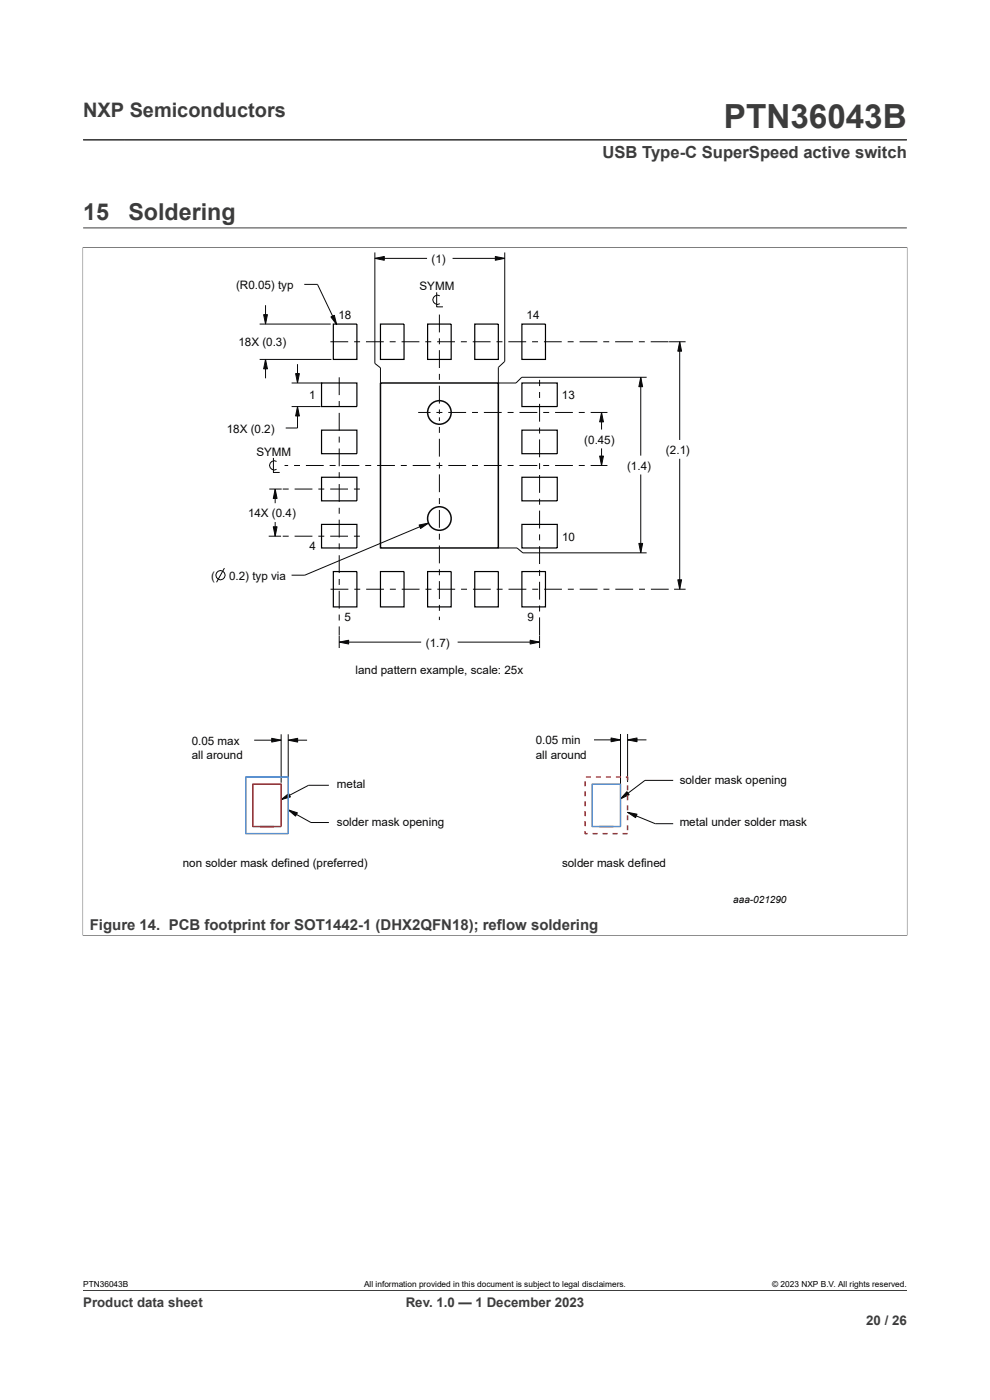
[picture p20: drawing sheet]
<svg xmlns="http://www.w3.org/2000/svg" width="210mm" height="297mm" viewBox="0 0 210 297" stroke-linecap="round" stroke-linejoin="round" font-family="sans-serif">
<defs><g id="words">
<text font-size="7.1" fill="#3c3c3c" x="153.6" y="27.2">PTN36043B</text>
<g font-size="4.9" fill="#3c3c3c">
<text x="17.6" y="46.6">15</text>
<text x="27.2" y="46.6">Soldering</text>
</g>
<text font-size="4.2" fill="#3c3c3c" x="17.6" y="24.8">NXP Semiconductors</text>
<text font-size="3.5" fill="#3c3c3c" x="127.8" y="33.5">USB Type-C SuperSpeed active switch</text>
<text font-size="3.2" fill="#3c3c3c" x="19" y="197.3">Figure 14. PCB footprint for SOT1442-1 (DHX2QFN18); reflow soldering</text>
<g font-size="2.8" fill="#3c3c3c">
<text x="17.6" y="277.3">Product data sheet</text>
<text x="86.1" y="277.3">Rev. 1.0 — 1 December 2023</text>
<text x="183.7" y="281">20 / 26</text>
</g>
<g font-size="2.5" fill="#09090a">
<text x="91.5" y="55.8">(1)</text>
<text x="50.1" y="61.3">(R0.05) typ</text>
<text x="89" y="61.5">SYMM</text>
<text x="71.8" y="67.7">18</text>
<text x="111.7" y="67.7">14</text>
<text x="50.6" y="73.5">18X (0.3)</text>
<text x="65.6" y="84.7">1</text>
<text x="119.2" y="84.7">13</text>
<text x="48.1" y="91.8">18X (0.2)</text>
<text x="123.9" y="94.1">(0.45)</text>
<text x="54.4" y="96.7">SYMM</text>
<text x="133" y="99.6">(1.4)</text>
<text x="141.3" y="96.3">(2.1)</text>
<text x="52.6" y="109.7">14X (0.4)</text>
<text x="65.6" y="116.7">4</text>
<text x="119.2" y="114.8">10</text>
<text x="44.8" y="123">(</text>
<text x="48.6" y="122.9">0.2) typ via</text>
<text x="73.1" y="131.7">5</text>
<text x="111.9" y="131.8">9</text>
<text x="90.3" y="137.2">(1.7)</text>
<text x="75.4" y="142.9">land pattern example, scale: 25x</text>
<text x="40.7" y="158">0.05 max</text>
<text x="40.7" y="161">all around</text>
<text x="113.6" y="157.9">0.05 min</text>
<text x="113.6" y="160.9">all around</text>
<text x="71.5" y="167.3">metal</text>
<text x="144.2" y="166.4">solder mask opening</text>
<text x="71.5" y="175.3">solder mask opening</text>
<text x="144.2" y="175.3">metal under solder mask</text>
<text x="38.8" y="183.8">non solder mask defined (preferred)</text>
<text x="119.2" y="183.8">solder mask defined</text>
</g>
<text font-size="2.1" x="155.5" y="191.5">aaa-021290</text>
<g font-size="1.8">
<text x="17.6" y="273.1">PTN36043B</text>
<text x="77.2" y="273.1">All information provided in this document is subject to legal disclaimers.</text>
<text x="163.8" y="273.1">© 2023 NXP B.V. All rights reserved.</text>
</g>
</g></defs>
<path d="M17.6 29.7h174.8M17.5 52.5h175M17.6 52.4v146.1M17.6 48.3h174.8M192.4 52.4v146.1M17.5 198.4h175" fill="none" stroke="#3c3c3c" stroke-width=".21"/>
<path d="M62.7 79.2h.8l-.4 2z" fill="#09090a"/>
<path d="M62.7 79.2h.8l-.4 2z" fill="none" stroke="#09090a" stroke-width=".21"/>
<path d="M63.1 86.2l.4 2h-.8z" fill="#09090a"/>
<path d="M63.1 86.2l.4 2h-.8z" fill="none" stroke="#09090a" stroke-width=".21"/>
<path d="M55.9 66.8h.8l-.4 2z" fill="#09090a"/>
<path d="M55.9 66.8h.8l-.4 2z" fill="none" stroke="#09090a" stroke-width=".21"/>
<path d="M56.3 76.3l.4 2h-.8z" fill="#09090a"/>
<g fill="none" stroke="#09090a" stroke-width=".21">
<path d="M56.3 76.3l.4 2h-.8zM47.6 120.5l-1.7 3"/>
<circle cx="46.8" cy="122" r=".98"/>
</g>
<path d="M88.9 111.4l2-.4-1.7 1.1z" fill="#09090a"/>
<path d="M88.9 111.4l2-.4-1.7 1.1z" fill="none" stroke="#09090a" stroke-width=".21"/>
<path d="M58.4 103.7l.4 2h-.8z" fill="#09090a"/>
<path d="M58.4 103.7l.4 2h-.8z" fill="none" stroke="#09090a" stroke-width=".21"/>
<path d="M58 111.8h.8l-.4 2z" fill="#09090a"/>
<path d="M58 111.8h.8l-.4 2z" fill="none" stroke="#09090a" stroke-width=".21"/>
<path d="M144.2 72.5l.4 2h-.8z" fill="#09090a"/>
<path d="M144.2 72.5l.4 2h-.8z" fill="none" stroke="#09090a" stroke-width=".21"/>
<path d="M143.8 123h.8l-.4 2z" fill="#09090a"/>
<path d="M143.8 123h.8l-.4 2z" fill="none" stroke="#09090a" stroke-width=".21"/>
<path d="M72 136.2l2-.4v.8z" fill="#09090a"/>
<path d="M72 136.2l2-.4v.8z" fill="none" stroke="#09090a" stroke-width=".21"/>
<path d="M112.5 135.8l2 .4-2 .4z" fill="#09090a"/>
<path d="M112.5 135.8l2 .4-2 .4z" fill="none" stroke="#09090a" stroke-width=".21"/>
<path d="M127.2 96.8h.8l-.4 2z" fill="#09090a"/>
<path d="M127.2 96.8h.8l-.4 2z" fill="none" stroke="#09090a" stroke-width=".21"/>
<path d="M127.6 87.5l.4 2h-.8z" fill="#09090a"/>
<path d="M127.6 87.5l.4 2h-.8z" fill="none" stroke="#09090a" stroke-width=".21"/>
<path d="M79.5 54.8l2-.4v.8z" fill="#09090a"/>
<path d="M79.5 54.8l2-.4v.8z" fill="none" stroke="#09090a" stroke-width=".21"/>
<path d="M105.1 54.4l2 .4-2 .4z" fill="#09090a"/>
<path d="M105.1 54.4l2 .4-2 .4z" fill="none" stroke="#09090a" stroke-width=".21"/>
<path d="M70.2 67.2l.7-.3 .5 2z" fill="#09090a"/>
<path d="M70.2 67.2l.7-.3 .5 2z" fill="none" stroke="#09090a" stroke-width=".21"/>
<path d="M135.9 80l.4 2h-.8z" fill="#09090a"/>
<path d="M135.9 80l.4 2h-.8z" fill="none" stroke="#09090a" stroke-width=".21"/>
<path d="M135.5 115.3h.8l-.4 2z" fill="#09090a"/>
<g fill="none" stroke="#09090a" stroke-width=".21">
<path d="M79.5 53.6v23.5l1.2 .9v3.2M79.5 54.8h11.1M96 54.8h11.1M107.1 53.6v23.1l-1.4 1.2v3.3h3.8l1.2-1.2h26.5M55.1 76.3h15.2M55.1 68.8h15.1M56.3 64.8v4M56.3 76.3v4M63.1 77.2v4M64.5 60.3h2.8l4.1 8.6M70.1 72.5h3.8M75.1 72.5h1.3"/>
<path d="M77.6 72.5h3.8M82.7 72.5h1.2M85.2 72.5h3.8M90.2 72.5h1.3M92.6 62v3.1h1.4M92.7 72.5h3.8M93.2 66.7v3.8M93.2 71.8v1.2M93.2 74.3v3.8M93.2 79.3v1.3M93.3 62.8a.98 .98 0 0 0-1.5 .8 .98 .98 0 0 0 1.5 .8M97.8 72.5h1.2"/>
<path d="M100.3 72.5h3.8M105.3 72.5h1.3M107.8 72.5h3.8M112.9 72.5h1.2M115.4 72.5h3.8M120.4 72.5h1.3M122.9 72.5h3.8M128 72.5h1.2M130.5 72.5h3.8M135.5 72.5h1.3M138 72.5h3.8M141.9 72.5h3.5"/>
<path d="M144.2 72.5v20.8M58 97.1v3.1h1.3M58.7 97.9a.98 .98 0 0 0-1.5 .8 .98 .98 0 0 0 1.5 .9M60.4 98.8h.7M61.9 86.2h6.1M61.9 81.2h6.4M62.4 98.8h1.2M63.1 86.2v4.6h-2.5M64.9 98.8h3.8M69.9 98.8h1.3M72 80v3.8M72 85.1v1.2"/>
<path d="M72 87.6v3.8M72 92.6v1.3M72 95.1v3.8M72.4 98.8h3.8M77.5 98.8h1.2M80 98.8h3.8M85 98.8h1.3M87.5 98.8h3.8M88.7 87.5h2.6M92.6 98.8h1.2M92.6 87.5h1.2M93.2 81.8v3.8"/>
<path d="M93.2 86.9v.9M93.2 88.5v.8M93.2 90.6v1.2M93.2 93.1v3.8M93.2 98.1v1.3M95.1 98.8h3.8M95.1 87.5h3.8M100.1 98.8h1.3M100.1 87.5h1.3M102.6 98.8h3.8M102.6 87.5h3.8M107.7 98.8h1.2"/>
<path d="M107.7 87.5h1.2M110.2 98.8h3.8M110.2 87.5h3.8M114.5 80.6v1.3M114.5 83.2v1.2M114.5 85.7v3.8M114.5 90.7v1.3M114.5 93.2v3.8M114.5 98.3v1.2M115.2 98.8h1.3M115.2 87.5h1.3M117.7 98.8h3.8"/>
<path d="M117.7 87.5h3.8M122.8 98.8h1.2M122.8 87.5h1.2M125.3 98.8h3.6M125.3 87.5h3.6M127.6 87.5v3.6M127.6 95.1v3.7M135.9 80v16.7M144.2 97.3v27.7M57 113.8h2.6M57.1 103.7h2.6M58.4 103.7v3"/>
<path d="M58.4 110.7v3.1M60 113.8h1.2M60 103.7h1.2M62.5 113.8h3.8M62.5 103.7h3.8M67.5 113.8h1.3M67.5 103.7h1.3M70 113.8h3.8M70 103.7h3.8M72 100.2v1.2M72 102.7v3.8M72 107.7v1.3"/>
<path d="M72 110.2v3.8M72 115.3v1.2M72 117.8v3.8M75.1 113.8h1.2M75.1 103.7h1.2M90.9 111l-26.2 11h-2.8M93.2 100.6v3.8M93.2 105.7v1.2M93.2 108.2v3.8M93.2 113.2v1.3M93.2 115.7v3.8M105.7 116.2h4l1.2 1.1h26.3"/>
<path d="M114.5 100.8v3.8M114.5 105.8v1.3M114.5 108.3v3.8M114.5 113.4v1.2M114.5 115.9v3.8M135.5 115.3h.8l-.4 2zM135.9 100.7v16.6M70.1 125h3.8M72 122.8v1.3M72 125.3v3.8M72 130.4v1.2M72 132.9v1.9"/>
<path d="M72 134.8v2.7M72 136.2h17.3M75.2 125h1.2M77.7 125h3.7M82.7 125h1.3M85.2 125h3.8M90.3 125h1.2M92.8 125h3.7M93.2 120.8v1.2M93.2 123.3v3.8M93.2 128.3v1.3M93.2 130.8v.7"/>
<path d="M97.1 136.2h17.4M97.8 125h1.3M100.3 125h3.8M105.4 125h1.2M107.9 125h3.7M112.9 125h1.3M114.5 120.9v1.3M114.5 123.4v3.8M114.5 128.5v1.2M114.5 131v6.5M115.4 125h3.8M120.5 125h1.2"/>
<path d="M123 125h3.7M128 125h1.3M130.5 125h3.8M135.6 125h1.2M138.1 125h3.7M143 125h2.4"/>
</g>
<g fill="none" stroke="#09090a" stroke-width=".32">
<circle cx="93.2" cy="87.5" r="2.5"/>
<circle cx="93.2" cy="110" r="2.5"/>
</g>
<path d="M129.6 156.6l2 .4-2 .4z" fill="#09090a"/>
<path d="M129.6 156.6l2 .4-2 .4z" fill="none" stroke="#09090a" stroke-width=".21"/>
<path d="M133.1 157l2-.4v.8z" fill="#09090a"/>
<path d="M133.1 157l2-.4v.8z" fill="none" stroke="#09090a" stroke-width=".21"/>
<path d="M57.6 156.6l2 .4-2 .4z" fill="#09090a"/>
<path d="M57.6 156.6l2 .4-2 .4z" fill="none" stroke="#09090a" stroke-width=".21"/>
<path d="M61.1 157l2-.4v.8z" fill="#09090a"/>
<path d="M61.1 157l2-.4v.8z" fill="none" stroke="#09090a" stroke-width=".21"/>
<path d="M133 168l.5 .6-1.9 .9z" fill="#09090a"/>
<path d="M133 168l.5 .6-1.9 .9z" fill="none" stroke="#09090a" stroke-width=".21"/>
<path d="M133.1 172.3l2 .4-.3 .8z" fill="#09090a"/>
<path d="M133.1 172.3l2 .4-.3 .8z" fill="none" stroke="#09090a" stroke-width=".21"/>
<path d="M59.6 169.6l1.6-1.2 .4 .7z" fill="#09090a"/>
<path d="M59.6 169.6l1.6-1.2 .4 .7z" fill="none" stroke="#09090a" stroke-width=".21"/>
<path d="M61.1 171.8l2 .6-.4 .7z" fill="#09090a"/>
<g fill="none" stroke="#09090a" stroke-width=".21">
<path d="M53.9 157h5.7M59.6 155.8v10.2M61.1 155.8v9.3M61.1 157h4M126 157h5.6M131.6 155.7v10.7M133.1 155.7v10.2M133.1 157h4M61.1 171.8l2 .6-.4 .7zM61.1 171.8l4.9 2.7h3.8M69.8 166.6h-4.3l-5.9 3M133.1 172.3l5.9 2.4h3.8"/>
<path d="M142.8 165.6h-6l-5.2 3.9"/>
</g>
<path d="M55.1 175.4h3M127.1 175.4h3" fill="none" stroke="#ec1e23" stroke-width=".32"/>
<path d="M80.7 81.2h25v35h-25z" fill="none" stroke="#09090a" stroke-width=".32"/>
<g fill="none" stroke="#000" stroke-width=".25">
<path d="M70.7 68.8h5v7.5h-5zM80.7 68.8h5v7.5h-5zM90.7 68.8h5v7.5h-5zM100.7 68.8h5v7.5h-5zM110.7 68.8h5v7.5h-5zM68.2 81.2h7.5v5h-7.5zM68.2 91.3h7.5v4.9h-7.5zM110.7 81.2h7.5v5h-7.5zM110.7 91.3h7.5v4.9h-7.5zM68.2 101.2h7.5v5.1h-7.5zM68.2 111.2h7.5v5h-7.5zM110.7 101.2h7.5v5.1h-7.5z"/>
<path d="M110.7 111.2h7.5v5h-7.5zM70.7 121.3h5v7.5h-5zM80.7 121.3h5v7.5h-5zM90.7 121.3h5v7.5h-5zM100.7 121.3h5v7.5h-5zM110.7 121.3h5v7.5h-5z"/>
</g>
<g fill="none" stroke="#ec1c24" stroke-width=".32">
<path d="M53.6 166.4h6v9h-6zM124.1 176.3v.6h.6M124.1 165.7v1.1M124.1 167.9v1M124.1 170v1M124.1 172.1v1.1M124.1 174.2v1.1M124.3 164.9h1M125.7 176.9h1.1M126.4 164.9h1.1M127.8 176.9h1.1M128.5 164.9h1.1"/>
<path d="M129.9 176.9h1.1M130.6 164.9h1.1M132.1 176.9h1M132.8 164.9h.3v.6M133.1 166.6v1.1M133.1 168.7v1.1M133.1 170.8v1.1M133.1 173v1M133.1 175.1v1"/>
</g>
<path d="M52.1 164.9h9v12h-9zM125.6 166.4h6v9h-6z" fill="none" stroke="#4081ca" stroke-width=".32"/>
<path d="M17.6 273.8h174.8" fill="none" stroke="#3c3c3c" stroke-width=".21"/>
<use href="#words"/>
</svg>
